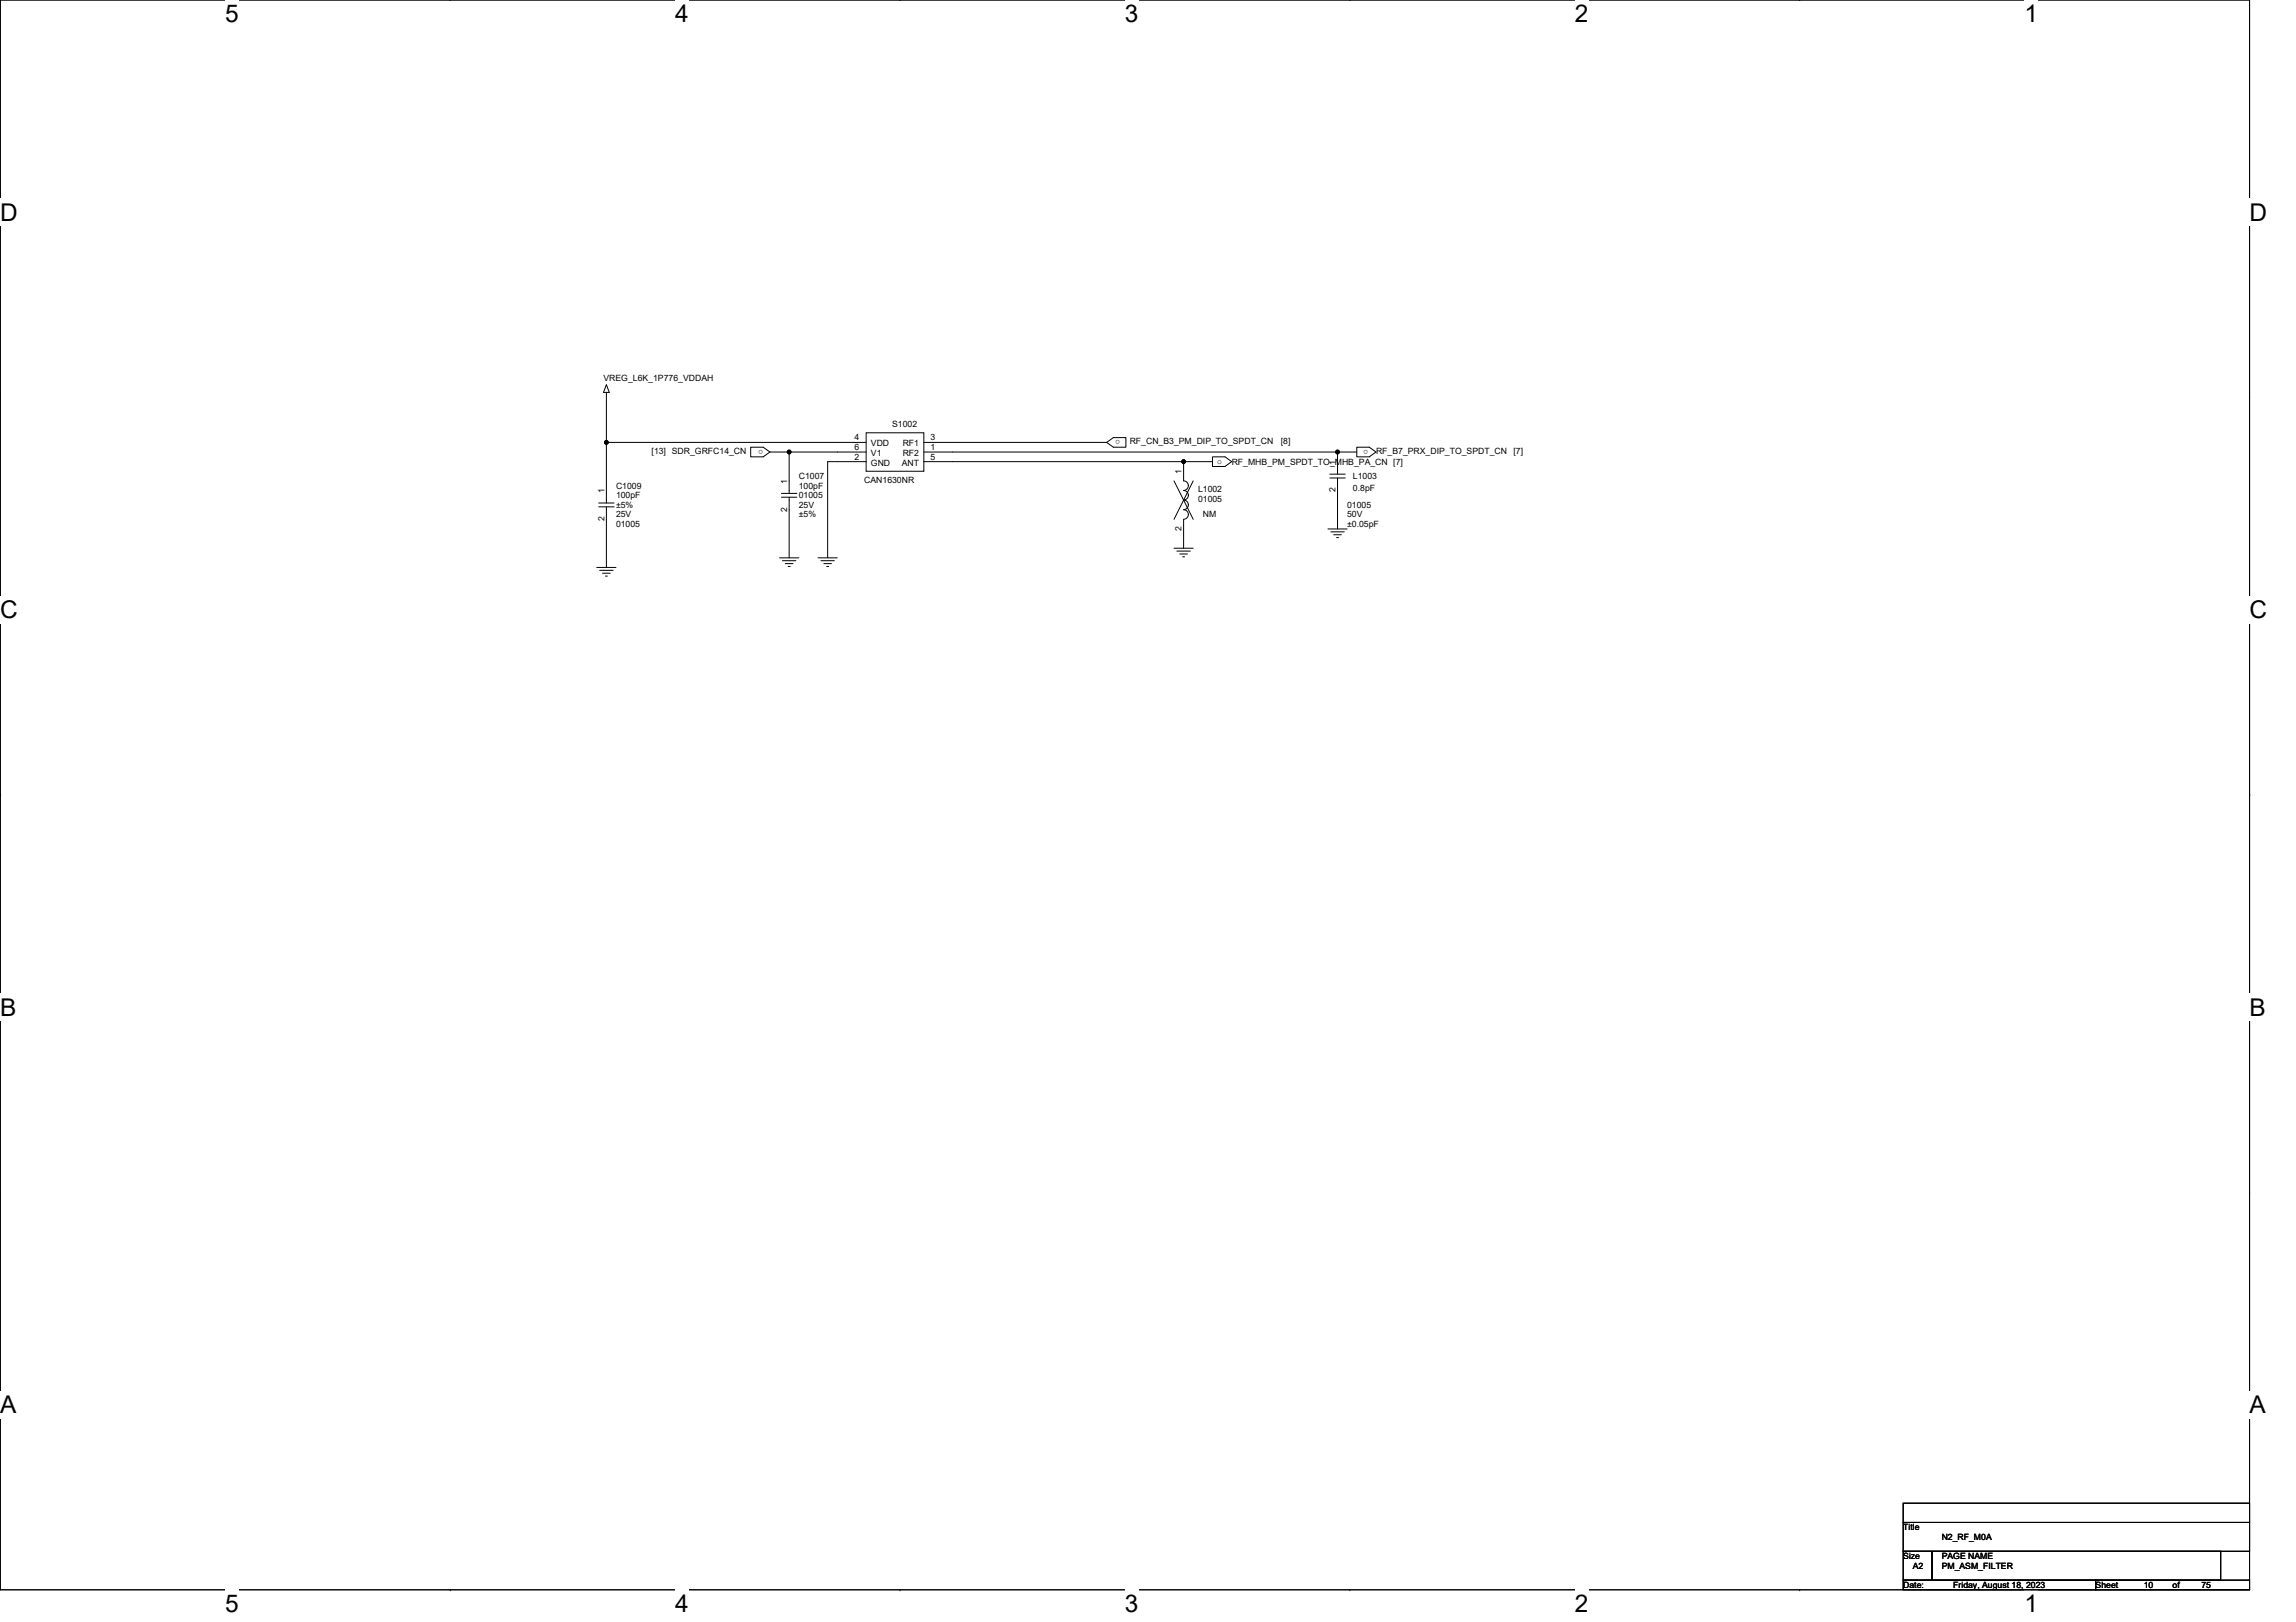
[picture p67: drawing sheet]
<svg xmlns="http://www.w3.org/2000/svg" width="297mm" height="210mm" viewBox="0 0 297 210" stroke-linecap="round" stroke-linejoin="round" font-family="sans-serif">
<defs><g id="words">
<g font-size="3.2">
<text x="29.1" y="2.9">5</text>
<text x="87.3" y="2.9">4</text>
<text x="145.5" y="2.9">3</text>
<text x="203.7" y="2.9">2</text>
<text x="261.9" y="2.9">1</text>
<text x="0" y="28.6">D</text>
<text x="291" y="28.6">D</text>
<text x="0" y="80">C</text>
<text x="291" y="80">C</text>
<text x="0" y="131.4">B</text>
<text x="291" y="131.4">B</text>
<text x="0" y="182.9">A</text>
<text x="291" y="182.9">A</text>
<text x="29.1" y="208.6">5</text>
<text x="87.3" y="208.6">4</text>
<text x="145.5" y="208.6">3</text>
<text x="203.7" y="208.6">2</text>
<text x="261.9" y="208.6">1</text>
</g>
<g font-size="1.1">
<text x="78.1" y="49.3">VREG_L6K_1P776_VDDAH</text>
<text x="84.3" y="58.8">[13] SDR_GRFC14_CN</text>
<text x="98.7" y="58.2" transform="rotate(180 98.7 58.2)">o</text>
<text x="110.6" y="59.5">2</text>
<text x="110.6" y="57">4</text>
<text x="110.6" y="58.2">6</text>
<text x="112.7" y="57.8">VDD</text>
<text x="112.7" y="59">V1</text>
<text x="115.4" y="55.3">S1002</text>
<text x="116.8" y="59">RF2</text>
<text x="116.8" y="57.8">RF1</text>
<text x="120.4" y="58.2">1</text>
<text x="120.4" y="57">3</text>
<text x="120.4" y="59.5">5</text>
<text x="144.9" y="56.9" transform="rotate(180 144.9 56.9)">o</text>
<text x="146.2" y="57.5">RF_CN_B3_PM_DIP_TO_SPDT_CN</text>
<text x="165.7" y="57.5">[8]</text>
<text x="177" y="58.2" transform="rotate(180 177 58.2)">o</text>
<text x="178" y="58.8">RF_B7_PRX_DIP_TO_SPDT_CN</text>
<text x="195.8" y="58.8">[7]</text>
<text x="78.2" y="63.8" transform="rotate(-90 78.2 63.8)">1</text>
<text x="79.7" y="63.2">C1009</text>
<text x="79.7" y="64.5">100pF</text>
<text x="79.7" y="65.7">±5%</text>
<text x="101.8" y="62.6" transform="rotate(-90 101.8 62.6)">1</text>
<text x="103.3" y="62">C1007</text>
<text x="103.3" y="63.2">100pF</text>
<text x="103.3" y="64.5">01005</text>
<text x="103.3" y="65.7">25V</text>
<text x="111.8" y="62.5">CAN1630NR</text>
<text x="112.7" y="60.2">GND</text>
<text x="116.7" y="60.2">ANT</text>
<text x="152.9" y="61.4" transform="rotate(-90 152.9 61.4)">1</text>
<text x="155" y="63.7">L1002</text>
<text x="155" y="65">01005</text>
<text x="157.5" y="60">o</text>
<text x="159.3" y="60.1">RF_MHB_PM_SPDT_TO_MHB_PA_CN [7]</text>
<text x="172.8" y="63.7" transform="rotate(-90 172.8 63.7)">2</text>
<text x="172.8" y="60.1" transform="rotate(-90 172.8 60.1)">1</text>
<text x="174.3" y="65.7">01005</text>
<text x="175" y="62">L1003</text>
<text x="175" y="63.5">0.8pF</text>
<text x="78.2" y="67.5" transform="rotate(-90 78.2 67.5)">2</text>
<text x="79.7" y="68.2">01005</text>
<text x="79.7" y="67">25V</text>
<text x="101.8" y="66.2" transform="rotate(-90 101.8 66.2)">2</text>
<text x="103.3" y="67">±5%</text>
<text x="152.9" y="68.7" transform="rotate(-90 152.9 68.7)">2</text>
<text x="155.6" y="67">NM</text>
<text x="174.3" y="67">50V</text>
<text x="174.3" y="68.2">±0.05pF</text>
<text x="246.2" y="198">Title</text>
<text x="246.2" y="201.8">Size</text>
<text x="247.5" y="203">A2</text>
<text x="251.2" y="201.8">PAGE NAME</text>
<text x="251.2" y="203">PM_ASM_FILTER</text>
<text x="251.2" y="199.3">N2_RF_M0A</text>
<text x="246.2" y="205.5">Date:</text>
<text x="252.7" y="205.5">Friday, August 18, 2023</text>
<text x="271.1" y="205.5">Sheet</text>
<text x="277.3" y="205.5">10</text>
<text x="281.1" y="205.5">of</text>
<text x="284.8" y="205.5">75</text>
</g>
</g></defs>
<path d="M0 0h291v205.7h-291z" fill="none" stroke="#000" stroke-width=".13"/>
<g fill="#fff">
<path d="M29.1 0h1.8v3.5h-1.8z"/>
<path d="M29.1 205.7h1.8v3.6h-1.8z"/>
</g>
<path d="M58.2 0h.1M58.2 205.7h.1" fill="none" stroke="#000" stroke-width=".13"/>
<g fill="#fff">
<path d="M87.3 0h1.8v3.5h-1.8z"/>
<path d="M87.3 205.7h1.8v3.6h-1.8z"/>
</g>
<path d="M116.4 0h.1M116.4 205.7h.1" fill="none" stroke="#000" stroke-width=".13"/>
<g fill="#fff">
<path d="M145.5 0h1.8v3.5h-1.8z"/>
<path d="M145.5 205.7h1.8v3.6h-1.8z"/>
</g>
<path d="M174.6 0h.1M174.6 205.7h.1" fill="none" stroke="#000" stroke-width=".13"/>
<g fill="#fff">
<path d="M203.7 0h1.8v3.5h-1.8z"/>
<path d="M203.7 205.7h1.8v3.6h-1.8z"/>
</g>
<path d="M232.8 0h.1M232.8 205.7h.1" fill="none" stroke="#000" stroke-width=".13"/>
<g fill="#fff">
<path d="M261.9 0h1.8v3.5h-1.8z"/>
<path d="M261.9 205.7h1.8v3.6h-1.8z"/>
<path d="M0 25.7h2.3v3.5h-2.3z"/>
<path d="M291 25.7h2.3v3.5h-2.3z"/>
<path d="M0 77.1h2.3v3.6h-2.3z"/>
<path d="M291 77.1h2.3v3.6h-2.3z"/>
</g>
<path d="M0 51.4h.1M291 51.4h.1" fill="none" stroke="#000" stroke-width=".13"/>
<g fill="#fff">
<path d="M0 128.6h2.1v3.5h-2.1z"/>
<path d="M291 128.6h2.1v3.5h-2.1z"/>
</g>
<path d="M0 102.9h.1M291 102.9h.1" fill="none" stroke="#000" stroke-width=".13"/>
<g fill="#fff">
<path d="M0 180h2.1v3.5h-2.1z"/>
<path d="M291 180h2.1v3.5h-2.1z"/>
</g>
<g fill="none" stroke="#000" stroke-width=".13">
<path d="M78.4 49.8l.4 1h-.7zM78.4 50.8v6.5M78.4 57.3v7.8M78.4 57.3h33.7M97.1 57.9h1.6l.9 .6-.9 .6h-1.6zM99.6 58.5h2.5M102.1 58.5h10M102.1 58.5v5.3M112.1 56h7.4v5h-7.4zM112.1 59.7h-5v12.5M119.5 58.5h53.5M119.5 57.3h23.7"/>
<path d="M119.5 59.7h33.6M143.2 57.3l.8-.7h1.7v1.3h-1.7zM153.1 59.7v2.5a.62 .62 0 0 1 .6 .7 .63 .63 0 0 1-.6 .6M153.1 59.7h3.8M156.9 59.1h1.6l.8 .6-.8 .7h-1.6zM173 58.5v2.9M173 58.5h2.5M175.5 57.9h1.6l.9 .6-.9 .6h-1.6zM77.2 73.4h2.5M77.5 65.1h1.9M77.5 65.6h1.9M77.6 73.8h1.7"/>
<path d="M78 74.2h.9M78.3 74.5h.3M78.4 65.6v7.8M100.9 72.2h2.4M101.1 63.8h2M101.1 64.3h2M101.2 72.6h1.8M101.6 72.9h1M102 73.3h.2M102.1 64.3v7.9M105.8 72.2h2.5M106.2 72.6h1.7"/>
<path d="M106.6 72.9h1M106.9 73.3h.3M151.9 70.9h2.5M151.9 62.2l2.5 5M152.3 71.3h1.7M152.6 71.7h1M153 72.1h.3M153.1 63.5a.62 .62 0 0 1 .6 .6 .63 .63 0 0 1-.6 .6 .63 .63 0 0 1 .6 .6 .63 .63 0 0 1-.6 .7M153.1 66a.62 .62 0 0 1 .6 .6 .63 .63 0 0 1-.6 .6v3.7M154.4 62.2l-2.5 5M171.8 68.5h2.5M172 61.4h2"/>
<path d="M172 61.9h2M172.2 68.8h1.7M172.5 69.2h1M172.9 69.6h.3M173 61.9v6.6M0 154.3h.1M291 154.3h.1M246.2 194.5h44.8v2.5h-44.8zM246.2 197h44.8v3.8h-44.8zM246.2 200.8h3.8v3.7h-3.8zM246.2 204.5h24.9v1.2h-24.9zM250 200.8h37.3v3.7h-37.3z"/>
<path d="M271.1 204.5h19.9v1.2h-19.9z"/>
<circle cx="78.4" cy="57.2" r=".24"/>
<circle cx="102.1" cy="58.5" r=".24"/>
<circle cx="153.1" cy="59.7" r=".24"/>
<circle cx="173" cy="58.5" r=".24"/>
</g>
<g fill="#000">
<circle cx="78.4" cy="57.2" r=".24"/>
<circle cx="102.1" cy="58.5" r=".24"/>
<circle cx="153.1" cy="59.7" r=".24"/>
<circle cx="173" cy="58.5" r=".24"/>
</g>
<use href="#words"/>
</svg>
